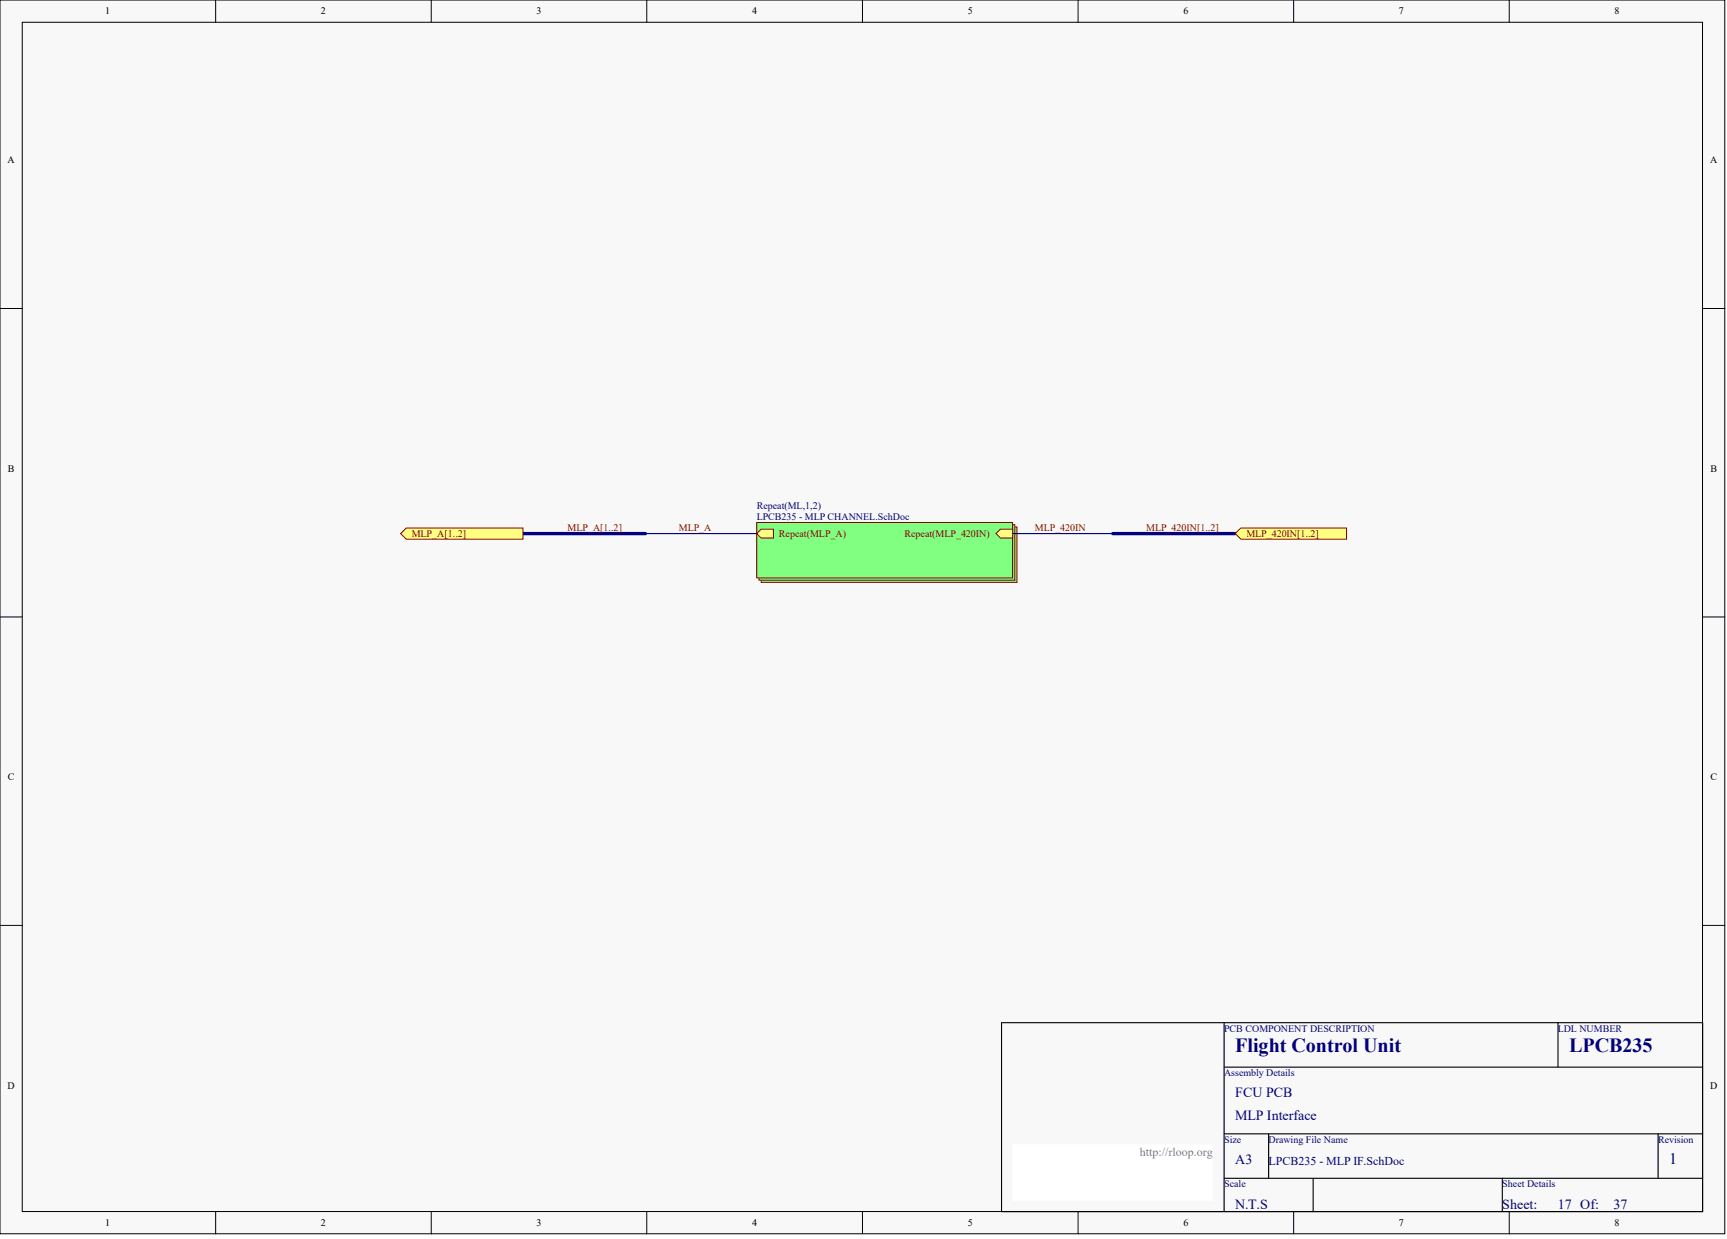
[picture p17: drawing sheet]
<svg xmlns="http://www.w3.org/2000/svg" width="328mm" height="236mm" viewBox="0 0 328 236" stroke-linecap="round" stroke-linejoin="round" font-family="sans-serif">
<defs><g id="words">
<g font-size="3.8" fill="#000080">
<text x="234.9" y="200">Flight Control Unit</text>
<text x="298.4" y="200">LPCB235</text>
</g>
<text font-size="3" fill="#000080" x="317.5" y="221.3">1</text>
<g font-size="2.7" fill="#000080">
<text x="234.9" y="208.7">FCU PCB</text>
<text x="234.9" y="213">MLP Interface</text>
<text x="234.9" y="221.4">A3</text>
<text x="234.9" y="229.9">N.T.S</text>
<text x="285.7" y="229.9">Sheet:</text>
<text x="296.3" y="229.9">17 Of:</text>
<text x="306.9" y="229.9">37</text>
</g>
<text font-size="2.3" fill="#808080" x="216.8" y="219.8">http://rloop.org</text>
<text font-size="2.3" fill="#000080" x="241.3" y="221.5">LPCB235 - MLP IF.SchDoc</text>
<g font-size="1.9">
<text x="20" y="2.8">1</text>
<text x="61" y="2.8">2</text>
<text x="102" y="2.8">3</text>
<text x="143" y="2.8">4</text>
<text x="184" y="2.8">5</text>
<text x="225.1" y="2.8">6</text>
<text x="266" y="2.8">7</text>
<text x="307.1" y="2.8">8</text>
<text x="1.4" y="31">A</text>
<text x="325.2" y="31">A</text>
<text x="1.5" y="89.7">B</text>
<text x="325.3" y="89.7">B</text>
<text x="1.5" y="148.4">C</text>
<text x="325.3" y="148.4">C</text>
<text x="1.4" y="207">D</text>
<text x="325.2" y="207">D</text>
<text x="20" y="233.2">1</text>
<text x="61" y="233.2">2</text>
<text x="102" y="233.2">3</text>
<text x="143" y="233.2">4</text>
<text x="184" y="233.2">5</text>
<text x="225.1" y="233.2">6</text>
<text x="266" y="233.2">7</text>
<text x="307.1" y="233.2">8</text>
</g>
<g font-size="1.9" fill="#800000">
<text x="107.9" y="101.1">MLP_A[1..2]</text>
<text x="129.1" y="101.1">MLP_A</text>
<text x="196.8" y="101.1">MLP_420IN</text>
<text x="218" y="101.1">MLP_420IN[1..2]</text>
<text x="78.3" y="102.1">MLP_A[1..2]</text>
<text x="148.1" y="102.1">Repeat(MLP_A)</text>
<text x="172" y="102.1">Repeat(MLP_420IN)</text>
<text x="237" y="102.1">MLP_420IN[1..2]</text>
</g>
<g font-size="1.9" fill="#000080">
<text x="143.9" y="96.8">Repeat(ML,1,2)</text>
<text x="143.9" y="99">LPCB235 - MLP CHANNEL.SchDoc</text>
<text x="232.8" y="196.2">PCB COMPONENT DESCRIPTION</text>
<text x="296.3" y="196.2">LDL NUMBER</text>
<text x="232.8" y="204.7">Assembly Details</text>
<text x="232.8" y="217.3">Size</text>
<text x="241.3" y="217.3">Drawing File Name</text>
<text x="315.3" y="217.3">Revision</text>
<text x="232.8" y="225.8">Scale</text>
<text x="285.7" y="225.8">Sheet Details</text>
</g>
</g></defs>
<g fill="#f8f8f8" stroke="#000" stroke-width=".19">
<path d="M0 0h328v234.7h-328z"/>
<path d="M4.2 4.2h319.6v226.2h-319.6z"/>
</g>
<g fill="none" stroke="#000" stroke-width=".19">
<path d="M41 0v4.2M82 0v4.2M123 0v4.2M164 0v4.2M205 0v4.2M246 0v4.2M287 0v4.2M0 58.7h4.2M323.8 58.7h4.2M0 117.3h4.2M323.8 117.3h4.2M0 176h4.2"/>
<path d="M323.8 176h4.2M41 230.5v4.2M82 230.5v4.2M123 230.5v4.2M164 230.5v4.2M205 230.5v4.2M246 230.5v4.2M287 230.5v4.2"/>
</g>
<path d="M190.5 194.5h133.3v36h-133.3zM232.8 194.5v36M296.3 194.5v8.5M232.8 203h91M232.8 215.7h91M241.3 215.7v8.4M315.3 215.7v8.4M232.8 224.1h91M249.7 224.1v6.4M285.7 224.1v6.4" fill="none" stroke="#000" stroke-width=".21"/>
<path d="M192.6 217.8h38.1v10.5h-38.1z" fill="#fff" stroke="#fff" stroke-width=".19"/>
<g fill="#80ff80" stroke="#800000" stroke-width=".19">
<path d="M144.8 100.2h48.6v10.6h-48.6z"/>
<path d="M144.3 99.8h48.7v10.5h-48.7z"/>
<path d="M143.9 99.4h48.7v10.5h-48.7z"/>
</g>
<g fill="#ffff80" stroke="#800000" stroke-width=".19">
<path d="M143.9 101.5l.9-.9h2.3v1.7h-2.3z" fill-rule="evenodd"/>
<path d="M189.4 101.5l.9-.9h2.3v1.7h-2.3z" fill-rule="evenodd"/>
</g>
<path d="M122.7 101.5h21.2M192.6 101.5h19" fill="none" stroke="#000080" stroke-width=".21"/>
<path d="M99.5 101.5h23.2M211.6 101.5h23.3" fill="none" stroke="#000080" stroke-width=".63"/>
<g fill="#ffff80" stroke="#800000" stroke-width=".19">
<path d="M76.2 101.5l1-1.1h22.3v2.1h-22.3z" fill-rule="evenodd"/>
<path d="M234.9 101.5l1.1-1.1h20.1v2.1h-20.1z" fill-rule="evenodd"/>
</g>
<use href="#words"/>
</svg>
